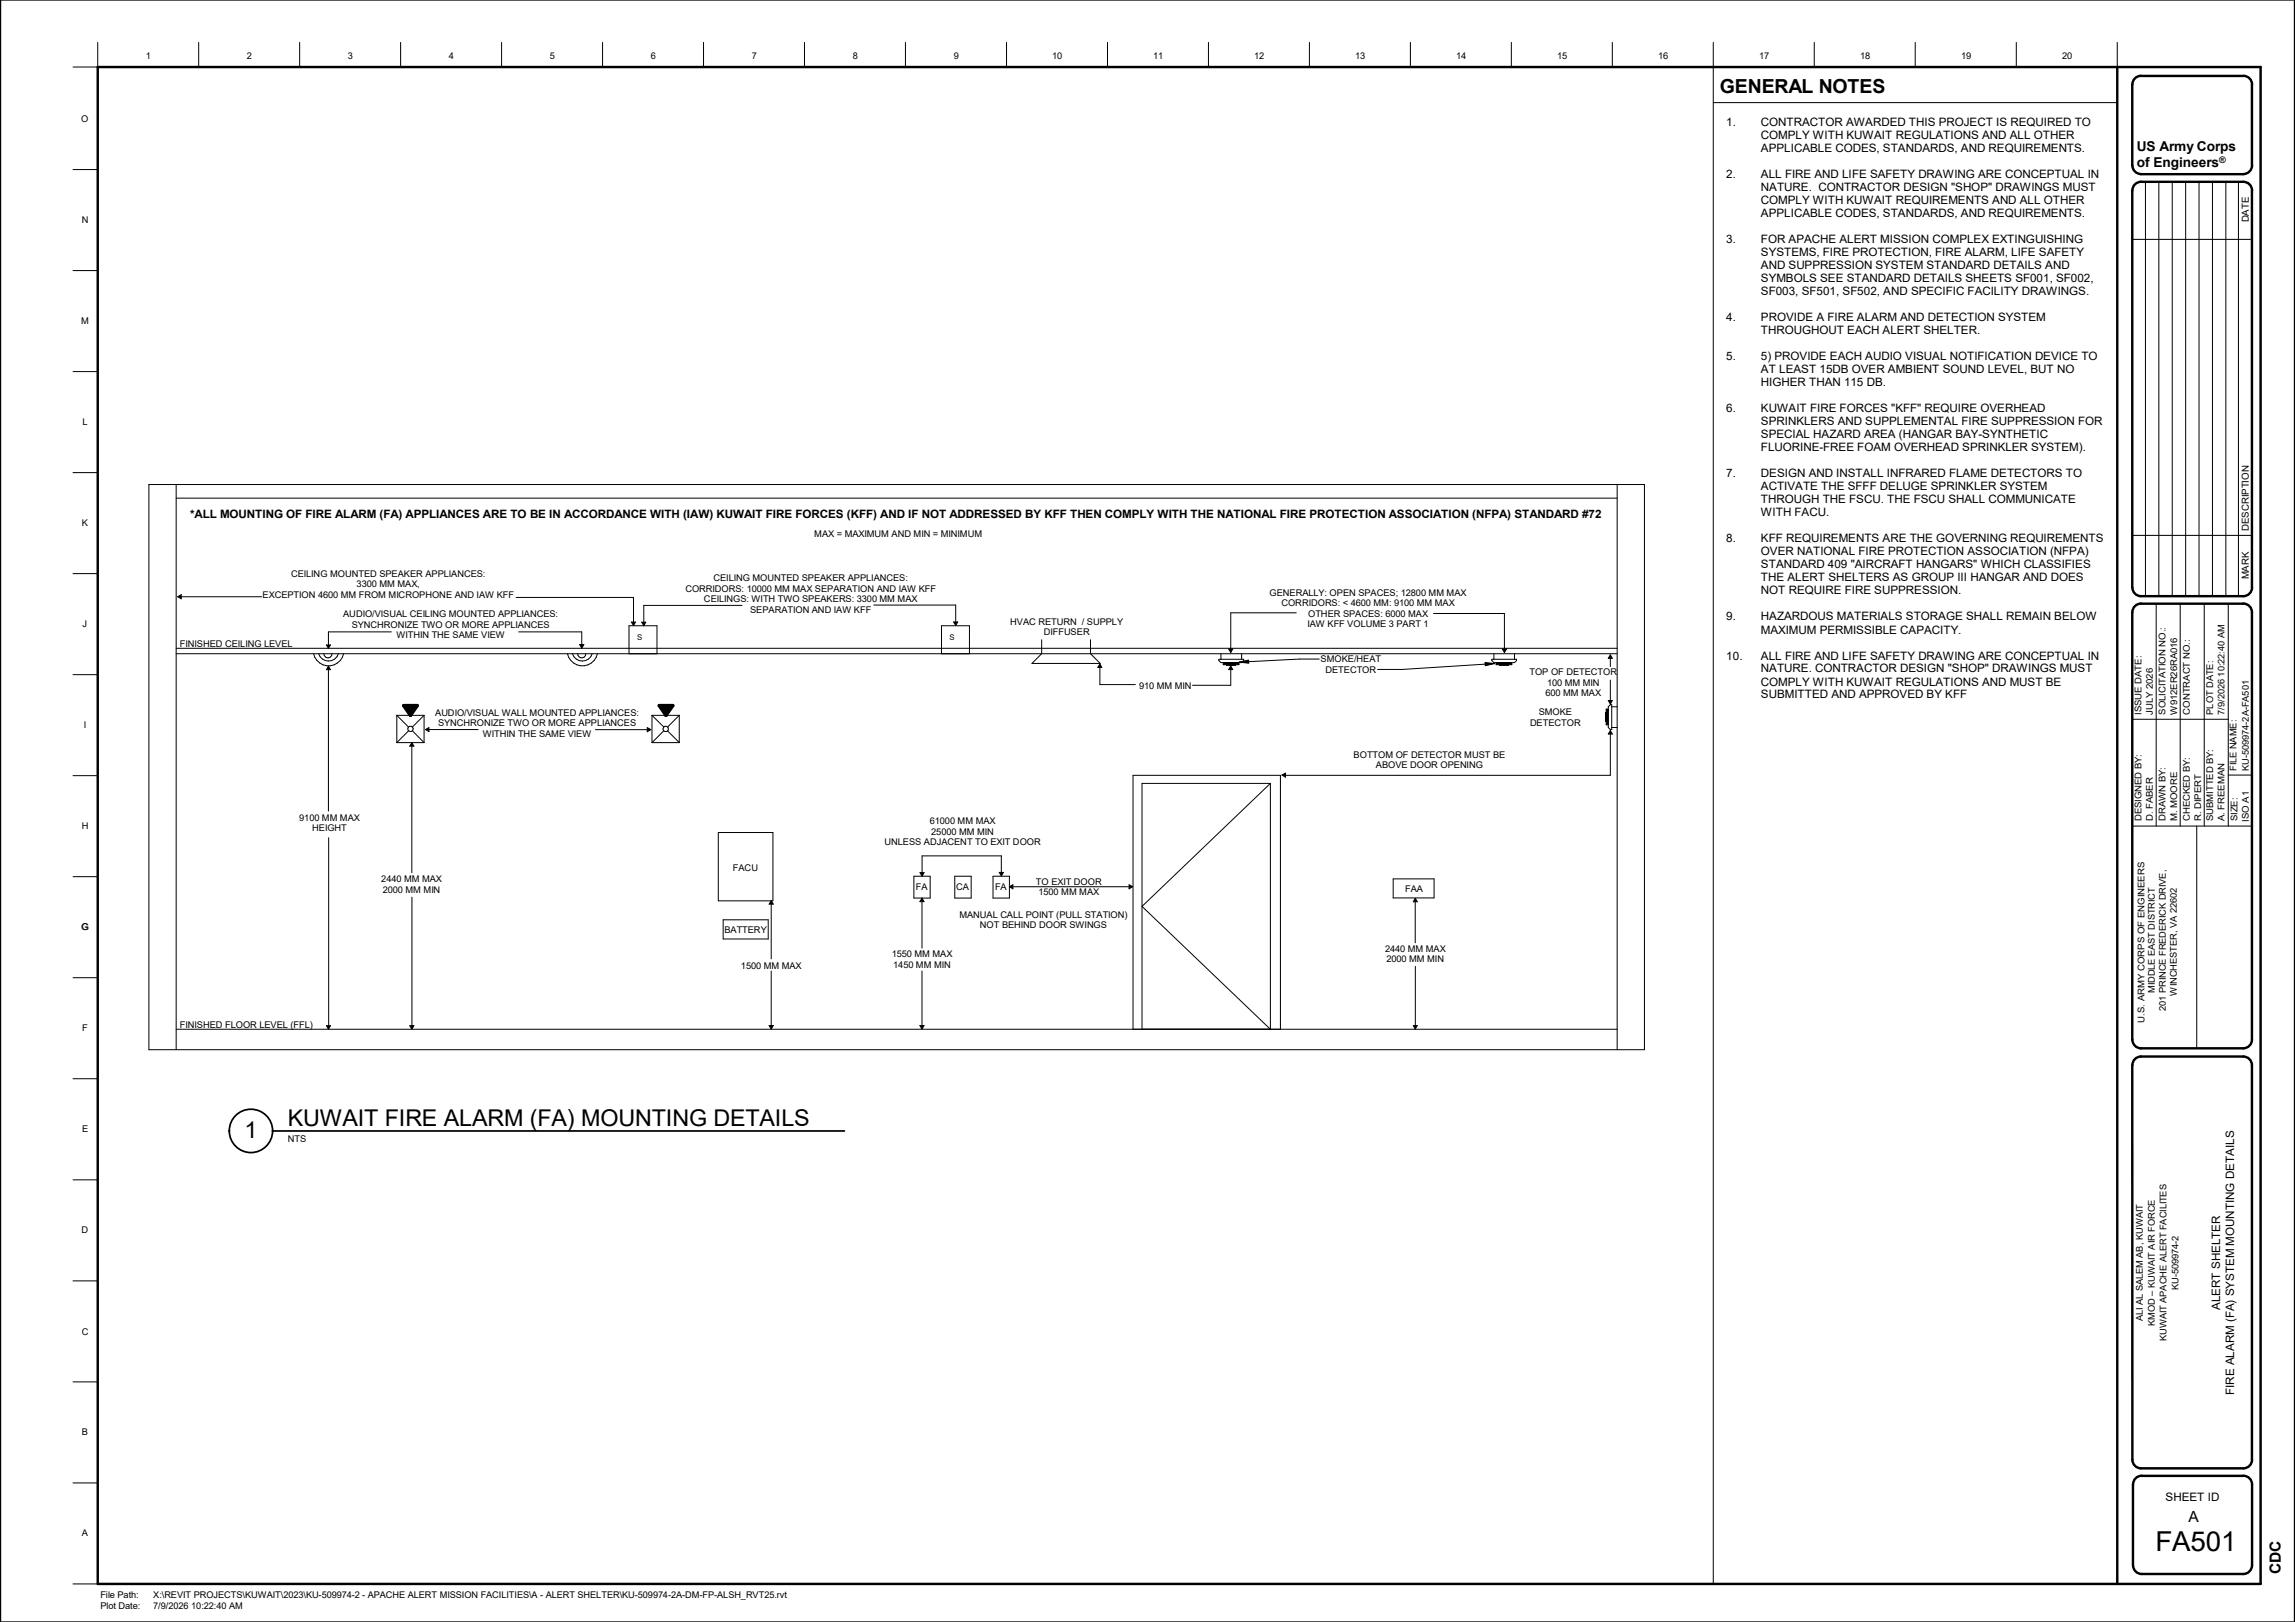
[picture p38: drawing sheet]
<svg xmlns="http://www.w3.org/2000/svg" width="841mm" height="594mm" viewBox="0 0 841 594" stroke-linecap="round" stroke-linejoin="round" font-family="sans-serif">
<defs><g id="words">
<text font-size="10.1" x="789.9" y="567.9">FA501</text>
<g font-size="8.5">
<text x="105.5" y="412.2">KUWAIT FIRE ALARM (FA) MOUNTING DETAILS</text>
<text x="89.6" y="417">1</text>
</g>
<text font-size="7.1" x="630.3" y="34.1">GENERAL NOTES</text>
<g font-size="5.6">
<text x="802" y="557.4">A</text>
<text x="835.9" y="576.7" transform="rotate(-90 835.9 576.7)">CDC</text>
</g>
<g font-size="5">
<text x="783.1" y="55.5">US Army Corps</text>
<text x="783.1" y="61.3">of Engineers</text>
</g>
<g font-size="4.3">
<text x="813.6" y="479.8" transform="rotate(-90 813.6 479.8)">ALERT SHELTER</text>
<text x="818.7" y="510.9" transform="rotate(-90 818.7 510.9)">FIRE ALARM (FA) SYSTEM MOUNTING DETAILS</text>
<text x="793.6" y="549.7">SHEET ID</text>
</g>
<g font-size="4.2">
<text x="632.6" y="46.3">1.</text>
<text x="645.3" y="46.3">CONTRACTOR AWARDED THIS PROJECT IS REQUIRED TO</text>
<text x="645.3" y="51.1">COMPLY WITH KUWAIT REGULATIONS AND ALL OTHER</text>
<text x="645.3" y="55.8">APPLICABLE CODES, STANDARDS, AND REQUIREMENTS.</text>
<text x="632.6" y="65.3">2.</text>
<text x="645.3" y="65.3">ALL FIRE AND LIFE SAFETY DRAWING ARE CONCEPTUAL IN</text>
<text x="645.3" y="70.1">NATURE. CONTRACTOR DESIGN &quot;SHOP&quot; DRAWINGS MUST</text>
<text x="645.3" y="74.8">COMPLY WITH KUWAIT REQUIREMENTS AND ALL OTHER</text>
<text x="645.3" y="79.6">APPLICABLE CODES, STANDARDS, AND REQUIREMENTS.</text>
<text x="632.6" y="89.2">3.</text>
<text x="645.3" y="89.2">FOR APACHE ALERT MISSION COMPLEX EXTINGUISHING</text>
<text x="645.3" y="93.9">SYSTEMS, FIRE PROTECTION, FIRE ALARM, LIFE SAFETY</text>
<text x="645.3" y="98.7">AND SUPPRESSION SYSTEM STANDARD DETAILS AND</text>
<text x="645.3" y="103.4">SYMBOLS SEE STANDARD DETAILS SHEETS SF001, SF002,</text>
<text x="645.3" y="108.2">SF003, SF501, SF502, AND SPECIFIC FACILITY DRAWINGS.</text>
<text x="632.6" y="117.7">4.</text>
<text x="645.3" y="117.7">PROVIDE A FIRE ALARM AND DETECTION SYSTEM</text>
<text x="645.3" y="122.5">THROUGHOUT EACH ALERT SHELTER.</text>
<text x="632.6" y="132">5.</text>
<text x="645.3" y="132">5) PROVIDE EACH AUDIO VISUAL NOTIFICATION DEVICE TO</text>
<text x="645.3" y="136.8">AT LEAST 15DB OVER AMBIENT SOUND LEVEL, BUT NO</text>
<text x="645.3" y="141.5">HIGHER THAN 115 DB.</text>
<text x="632.6" y="151">6.</text>
<text x="645.3" y="151">KUWAIT FIRE FORCES &quot;KFF&quot; REQUIRE OVERHEAD</text>
<text x="645.3" y="155.8">SPRINKLERS AND SUPPLEMENTAL FIRE SUPPRESSION FOR</text>
<text x="645.3" y="160.6">SPECIAL HAZARD AREA (HANGAR BAY-</text>
<text x="726.4" y="160.6">SYNTHETIC</text>
<text x="645.3" y="165.4">FLUORINE-FREE FOAM OVERHEAD SPRINKLER SYSTEM).</text>
<text x="632.6" y="174.9">7.</text>
<text x="645.3" y="179.6">ACTIVATE THE SFFF DELUGE SPRINKLER SYSTEM</text>
<text x="645.3" y="174.9">DESIGN AND INSTALL INFRARED FLAME DETECTORS TO</text>
<text x="645.3" y="184.4">THROUGH THE FSCU. THE FSCU SHALL COMMUNICATE</text>
<text x="69.6" y="189.6">*ALL MOUNTING OF FIRE ALARM (FA) APPLIANCES ARE TO BE IN ACCORDANCE WITH (IAW) KUWAIT FIRE FORCES (KFF) AND IF NOT ADDRESSED BY KFF THEN COMPLY WITH THE NATIONAL FIRE PROTECTION ASSOCIATION (NFPA) STANDARD #72</text>
<text x="645.3" y="189.1">WITH FACU.</text>
<text x="632.6" y="198.7">8.</text>
<text x="645.3" y="198.7">KFF REQUIREMENTS ARE THE GOVERNING REQUIREMENTS</text>
<text x="645.3" y="203.5">OVER NATIONAL FIRE PROTECTION ASSOCIATION (NFPA)</text>
<text x="645.3" y="208.2">STANDARD 409 &quot;AIRCRAFT HANGARS&quot; WHICH CLASSIFIES</text>
<text x="645.3" y="213">THE ALERT SHELTERS AS GROUP III HANGAR AND DOES</text>
<text x="645.3" y="217.7">NOT REQUIRE FIRE SUPPRESSION.</text>
<text x="632.6" y="227.2">9.</text>
<text x="645.3" y="227.2">HAZARDOUS MATERIALS STORAGE SHALL REMAIN BELOW</text>
<text x="645.3" y="232">MAXIMUM PERMISSIBLE CAPACITY.</text>
<text x="632.6" y="241.6">10.</text>
<text x="645.3" y="241.6">ALL FIRE AND LIFE SAFETY DRAWING ARE CONCEPTUAL IN</text>
<text x="645.3" y="246.3">NATURE. CONTRACTOR DESIGN &quot;SHOP&quot; DRAWINGS MUST</text>
<text x="645.3" y="251.1">COMPLY WITH KUWAIT REGULATIONS AND MUST BE</text>
<text x="645.3" y="255.8">SUBMITTED AND APPROVED BY KFF</text>
</g>
<g font-size="3.5">
<text x="824.1" y="81.4" transform="rotate(-90 824.1 81.4)">DATE</text>
<text x="824.1" y="194.4" transform="rotate(-90 824.1 194.4)">DESCRIPTION</text>
<text x="824.1" y="212.2" transform="rotate(-90 824.1 212.2)">MARK</text>
</g>
<g font-size="3.4">
<text x="53.5" y="21.5">1</text>
<text x="90.5" y="21.5">2</text>
<text x="127.5" y="21.5">3</text>
<text x="164.5" y="21.5">4</text>
<text x="201.5" y="21.5">5</text>
<text x="238.5" y="21.5">6</text>
<text x="275.5" y="21.5">7</text>
<text x="312.5" y="21.5">8</text>
<text x="349.5" y="21.5">9</text>
<text x="385.6" y="21.5">10</text>
<text x="422.6" y="21.5">11</text>
<text x="459.6" y="21.5">12</text>
<text x="496.6" y="21.5">13</text>
<text x="533.7" y="21.5">14</text>
<text x="570.7" y="21.5">15</text>
<text x="607.7" y="21.5">16</text>
<text x="644.7" y="21.5">17</text>
<text x="681.7" y="21.5">18</text>
<text x="718.7" y="21.5">19</text>
<text x="755.7" y="21.5">20</text>
<text x="29.8" y="44.6">O</text>
<text x="29.9" y="81.6">N</text>
<text x="29.8" y="118.6">M</text>
<text x="30.2" y="155.6">L</text>
<text x="30" y="192.6">K</text>
<text x="298.4" y="196.6">MAX = MAXIMUM AND MIN = MINIMUM</text>
<text x="106.7" y="211.2">CEILING MOUNTED SPEAKER APPLIANCES:</text>
<text x="130.7" y="215.1">3300 MM MAX,</text>
<text x="261.5" y="212.9">CEILING MOUNTED SPEAKER APPLIANCES:</text>
<text x="96.2" y="218.9">EXCEPTION 4600 MM FROM MICROPHONE AND IAW KFF</text>
<text x="251.2" y="216.8">CORRIDORS: 10000 MM MAX SEPARATION AND IAW KFF</text>
<text x="258" y="220.6">CEILINGS: WITH TWO SPEAKERS: 3300 MM MAX</text>
<text x="465.2" y="218.1">GENERALLY: OPEN SPACES; 12800 MM MAX</text>
<text x="469.6" y="222">CORRIDORS: &lt; 4600 MM: 9100 MM MAX</text>
<text x="125.8" y="226.1">AUDIO/VISUAL CEILING MOUNTED APPLIANCES:</text>
<text x="274.9" y="224.5">SEPARATION AND IAW KFF</text>
<text x="479.4" y="225.8">OTHER SPACES: 6000 MAX</text>
<text x="30.3" y="229.6">J</text>
<text x="128.9" y="230">SYNCHRONIZE TWO OR MORE APPLIANCES</text>
<text x="145.3" y="233.8">WITHIN THE SAME VIEW</text>
<text x="370.2" y="228.9">HVAC RETURN / SUPPLY</text>
<text x="382.5" y="232.7">DIFFUSER</text>
<text x="479.1" y="229.7">IAW KFF VOLUME 3 PART 1</text>
<text x="66" y="236.8">FINISHED CEILING LEVEL</text>
<text x="484" y="242.5">SMOKE/HEAT</text>
<text x="485.7" y="246.4">DETECTOR</text>
<text x="560.5" y="247.4">TOP OF DETECTOR</text>
<text x="566.9" y="251.2">100 MM MIN</text>
<text x="417.4" y="252.2">910 MM MIN</text>
<text x="566.3" y="255.1">600 MM MAX</text>
<text x="159.5" y="262.1">AUDIO/VISUAL WALL MOUNTED APPLIANCES:</text>
<text x="563.9" y="262">SMOKE</text>
<text x="784.8" y="261.7" transform="rotate(-90 784.8 261.7)">ISSUE DATE:</text>
<text x="788.9" y="261.7" transform="rotate(-90 788.9 261.7)">JULY 2026</text>
<text x="793.6" y="261.7" transform="rotate(-90 793.6 261.7)">SOLICITATION NO.:</text>
<text x="797.8" y="261.7" transform="rotate(-90 797.8 261.7)">W912ER26RA016</text>
<text x="802.4" y="261.7" transform="rotate(-90 802.4 261.7)">CONTRACT NO.:</text>
<text x="811.1" y="261.7" transform="rotate(-90 811.1 261.7)">PLOT DATE:</text>
<text x="815.2" y="261.7" transform="rotate(-90 815.2 261.7)">7/9/2026 10:22:40 AM</text>
<text x="30.7" y="266.6">I</text>
<text x="160.5" y="266">SYNCHRONIZE TWO OR MORE APPLIANCES</text>
<text x="177" y="269.8">WITHIN THE SAME VIEW</text>
<text x="560.7" y="265.8">DETECTOR</text>
<text x="496.1" y="277.5">BOTTOM OF DETECTOR MUST BE</text>
<text x="504.2" y="281.3">ABOVE DOOR OPENING</text>
<text x="819.6" y="282.3" transform="rotate(-90 819.6 282.3)">FILE NAME:</text>
<text x="824.1" y="282.3" transform="rotate(-90 824.1 282.3)">KU-509974-2A-FA501</text>
<text x="29.9" y="303.6">H</text>
<text x="109.6" y="300.7">9100 MM MAX</text>
<text x="114.4" y="304.5">HEIGHT</text>
<text x="340.7" y="301.8">61000 MM MAX</text>
<text x="341.3" y="305.6">25000 MM MIN</text>
<text x="784.8" y="300.8" transform="rotate(-90 784.8 300.8)">DESIGNED BY:</text>
<text x="788.9" y="300.8" transform="rotate(-90 788.9 300.8)">D. FABER</text>
<text x="793.6" y="300.8" transform="rotate(-90 793.6 300.8)">DRAWN BY:</text>
<text x="797.8" y="300.8" transform="rotate(-90 797.8 300.8)">M. MOORE</text>
<text x="802.4" y="300.8" transform="rotate(-90 802.4 300.8)">CHECKED BY:</text>
<text x="806.6" y="300.8" transform="rotate(-90 806.6 300.8)">R. DIPERT</text>
<text x="811.1" y="300.8" transform="rotate(-90 811.1 300.8)">SUBMITTED BY:</text>
<text x="815.2" y="300.8" transform="rotate(-90 815.2 300.8)">A. FREEMAN</text>
<text x="820" y="300.8" transform="rotate(-90 820 300.8)">SIZE:</text>
<text x="824.1" y="300.9" transform="rotate(-90 824.1 300.9)">ISO A1</text>
<text x="324.1" y="309.5">UNLESS ADJACENT TO EXIT DOOR</text>
<text x="139.7" y="323">2440 MM MAX</text>
<text x="268.6" y="318.9">FACU</text>
<text x="140.3" y="326.9">2000 MM MIN</text>
<text x="335.7" y="326">FA</text>
<text x="350.4" y="326">CA</text>
<text x="364.7" y="326">FA</text>
<text x="379.6" y="324">TO EXIT DOOR</text>
<text x="380.6" y="327.9">1500 MM MAX</text>
<text x="514.9" y="326.8">FAA</text>
<text x="29.8" y="340.6">G</text>
<text x="265.5" y="341.8">BATTERY</text>
<text x="351.6" y="336.1">MANUAL CALL POINT (PULL STATION)</text>
<text x="359.1" y="339.9">NOT BEHIND DOOR SWINGS</text>
<text x="326.8" y="350.6">1550 MM MAX</text>
<text x="507.6" y="348.6">2440 MM MAX</text>
<text x="508.1" y="352.5">2000 MM MIN</text>
<text x="271.5" y="354.8">1500 MM MAX</text>
<text x="327.3" y="354.5">1450 MM MIN</text>
<text x="789.7" y="363.8" transform="rotate(-90 789.7 363.8)">MIDDLE EAST DISTRICT</text>
<text x="797.7" y="364.6" transform="rotate(-90 797.7 364.6)">WINCHESTER, VA 22602</text>
<text x="793.7" y="370.2" transform="rotate(-90 793.7 370.2)">201 PRINCE FREDERICK DRIVE,</text>
<text x="30.1" y="377.6">F</text>
<text x="66" y="376.5">FINISHED FLOOR LEVEL (FFL)</text>
<text x="785.8" y="374.5" transform="rotate(-90 785.8 374.5)">U.S. ARMY CORPS OF ENGINEERS</text>
<text x="30.1" y="414.7">E</text>
<text x="105.5" y="418.2">NTS</text>
<text x="29.9" y="451.7">D</text>
<text x="798.3" y="472.5" transform="rotate(-90 798.3 472.5)">KU-509974-2</text>
<text x="785.2" y="483.9" transform="rotate(-90 785.2 483.9)">ALI AL SALEM AB, KUWAIT</text>
<text x="789.7" y="485.6" transform="rotate(-90 789.7 485.6)">KMOD – KUWAIT AIR FORCE</text>
<text x="29.9" y="488.8">C</text>
<text x="794" y="491.3" transform="rotate(-90 794 491.3)">KUWAIT APACHE ALERT FACILITES</text>
<text x="30" y="525.7">B</text>
<text x="30" y="562.7">A</text>
<text x="36.8" y="585.4">File Path:</text>
<text x="56.1" y="585.4">X:\REVIT PROJECTS\KUWAIT\2023\KU-509974-2 - APACHE ALERT MISSION FACILITIES\A - ALERT SHELTER\KU-509974-2A-DM-FP-ALSH_RVT25.rvt</text>
<text x="36.8" y="589.5">Plot Date:</text>
<text x="56.1" y="589.5">7/9/2026 10:22:40 AM</text>
</g>
<text font-size="3.3" x="813.3" y="59.8">®</text>
<g font-size="2.9">
<text x="233.5" y="234.2">S</text>
<text x="347.9" y="234.2">S</text>
</g>
</g></defs>
<g fill="#000">
<path d="M65.1 217.8h1.3v1.5h-1.3zM119.7 236.2h1.4v1.2h-1.4zM212.5 236.1h1.5v1.3h-1.5zM231.4 227.8h1.5v1.3h-1.5zM235.2 227.9h1.4v1.3h-1.4zM349.5 227.8h1.5v1.3h-1.5zM450.3 237.7h1.4v1.3h-1.4zM550.6 237.7h1.5v1.3h-1.5zM119.6 244h1.5v1.3h-1.5zM402.3 243.2h1.5v1.3h-1.5zM448.3 242.7h5.7v1h-5.7zM450.3 243.9h1.4v1.3h-1.4z"/>
<path d="M548.3 242.7h5.7v1h-5.7zM589.4 239.8h1.4v1.3h-1.4zM589.4 256.6h1.4v1.3h-1.4zM148 258.4h4.9v3.6h-4.9zM150.2 272h1.5v1.3h-1.5zM155.9 266.5h1.3v1.4h-1.3zM237.2 266.5h1.3v1.5h-1.3zM241.6 258.4h4.9v3.6h-4.9zM588.3 259.7h1.1v5.8h-1.1zM589.4 267.6h1.4v1.3h-1.4zM469.8 283.2h1.3v1.4h-1.3zM281.9 329.9h1.5v1.3h-1.5z"/>
<path d="M337.1 328.9h1.5v1.3h-1.5zM337.2 319.6h1.4v1.3h-1.4zM366.2 319.5h1.5v1.3h-1.5zM369.9 324.1h1.3v1.4h-1.3zM413.8 324.1h1.3v1.4h-1.3zM517.9 329h1.5v1.3h-1.5zM119.7 375.7h1.4v1.2h-1.4zM150.2 375.7h1.5v1.2h-1.5zM281.9 375.6h1.5v1.3h-1.5zM337.1 375.6h1.5v1.3h-1.5zM517.9 375.6h1.5v1.3h-1.5z"/>
</g>
<g fill="none" stroke="#000" stroke-width=".37">
<path d="M54.6 177.5h548v207h-548zM64.6 177.5v207M592.6 177.5v207M64.6 182.5h528M65.1 218.6l1.3-.8v1.5zM65.9 218.6h30M189.1 218.8h43.1v9M64.6 239.4h528M64.6 237.4h528M114.9 239.4a5.6 5.6 0 0 0 5.5 4.5 5.6 5.6 0 0 0 5.5-4.5M116.8 239.4a3.8 3.8 0 0 0 3.6 2.7 3.8 3.8 0 0 0 3.6-2.7M118.7 239.4a1.5 1.5 0 0 0 1.5 1.6 1.5 1.5 0 0 0 1.5-1.6"/>
<path d="M119.6 236.2h1.5l-.7 1.3zM143.4 231.4h-23v4.8M190.1 231.4h23.1v4.7M207.9 239.4a5.6 5.6 0 0 0 5.5 4.5 5.6 5.6 0 0 0 5.5-4.5M209.8 239.4a3.8 3.8 0 0 0 3.6 2.7 3.8 3.8 0 0 0 3.6-2.7M211.7 239.4a1.5 1.5 0 0 0 1.5 1.6 1.5 1.5 0 0 0 1.5-1.6M212.4 236.1h1.6l-.8 1.3zM230.5 239.4v-10.2h10.2v10.2M231.4 227.8h1.5l-.7 1.4zM235.2 227.9h1.4l-.7 1.3zM271.9 221.7h-36v6.2M320.2 221.6h30v6.2"/>
<path d="M345 239.4v-10.2h10.3v10.2M349.5 227.8h1.5l-.8 1.3zM381.7 234.3v5.1l-3.5 3.6h25l-3.6-3.6v-5.1M447.4 239.4v2.1M450.3 237.7h1.4l-.7 1.3zM455 239.4v2.1M475 224.5h-24v13.2M525.3 224.7h26v13M547.5 239.4v2.1M550.5 237.7h1.6l-.8 1.3zM555 239.4v2.1M590.1 239.8l.7 1.3h-1.4z"/>
<path d="M120.4 244l.7 1.3h-1.5zM120.4 245.3v51.8M403.1 243.2l.7 1.3h-1.5zM403.1 244.5v6.2h13M446.7 241.5h9.1v.4l-.8 .8h-7.6l-.7-.8zM448.3 242.7v.8h1.2v.2l4.5-.2v-.8M451 243.9l.7 1.3h-1.4zM451 245.2v5.8h-14M546.7 241.5h9.1v.4l-.8 .8h-7.5l-.8-.8zM548.3 242.7v.8h1.2v.2h3.3v-.2h1.2v-.8M589.4 259.7h-.8v1.3h-.3l.3 4.5h.8M589.4 256.6h1.4l-.7 1.3z"/>
<path d="M590.1 258.1h.5v9.1h-.5l-.7-.8v-7.5zM590.1 241.1v3M590.1 249.1v7.5M590.6 258.9h2M145.4 262h10M145.4 262v10M145.4 272h10M145.4 262l4.3 4.3M149.7 267.7l-4.3 4.3M150.9 272l.8 1.3h-1.5zM150.9 273.3v46.3M151.1 267.7l4.3 4.3"/>
<path d="M155.4 262v10M155.4 262l-4.3 4.3M155.9 267.2l1.3-.7v1.5zM157.2 267.2h18M218.2 267.3h19M237.2 266.5l1.3 .8-1.3 .7zM238.9 262h10M238.9 272h10M238.9 262v10M238.9 262l4.3 4.3M243.2 267.7l-4.3 4.3M244.6 267.7l4.4 4.3"/>
<path d="M248.9 262v10M248.9 262l-4.3 4.3M590.1 267.6l.7 1.3h-1.4zM590.1 268.9v15.1h-119M590.6 266.4h2M465.5 286.9h-47v90.1M469.8 283.9l1.3-.7v1.4zM120.4 306.8v69M263.2 304.9h20.1v25h-20.1zM337.1 319.6h1.5l-.7 1.3zM366.2 319.5h1.5l-.8 1.3zM366.9 319.5v-6h-29v6.1"/>
<path d="M151 328.6v47M265 336.9h16.5v7h-16.5zM282.6 329.9l.8 1.3h-1.5zM282.6 331.2v20M334.9 320.9h6v8h-6zM337.9 328.9l.7 1.3h-1.5zM337.9 330.2v17.1M349.9 320.9h6v8h-6zM363.9 320.9h6v8h-6zM369.9 324.8l1.3-.7v1.4zM371.2 324.8h42.6M413.8 324.1l1.3 .7-1.3 .7z"/>
<path d="M418.5 332l47-45.1v90.1zM510.5 321.9h15v7h-15zM518.6 329l.8 1.3h-1.5zM518.6 330.3v15M282.6 355.6v20M337.9 355.6v20M518.7 353.9v21.8M64.6 377h528M119.6 375.7h1.5l-.7 1.3zM150.2 375.7h1.5l-.8 1.3zM281.9 375.6h1.5l-.8 1.3zM337.1 375.6h1.5l-.7 1.3z"/>
<path d="M415.2 377v-93h54v93M517.9 375.6h1.5l-.8 1.3z"/>
<circle cx="150.4" cy="267" r=".99"/>
<circle cx="243.9" cy="267" r="1"/>
</g>
<path d="M148 258.4h4.9l-2.5 3.6zM241.6 258.4h4.9l-2.4 3.6z" fill="none" stroke="#000" stroke-width="1.3"/>
<g fill="#fff">
<path d="M69.6 185.6h306.1v5h-306.1z"/>
<path d="M375.7 185.6h211.2v5h-211.2z"/>
</g>
<g fill="none" stroke="#000" stroke-width=".37">
<path d="M35.8 15.5v9.1h-9M72.8 15.5v9.1M109.8 15.5v9.1M146.8 15.5v9.1M183.8 15.5v9.1M220.8 15.5v9.1M257.8 15.5v9.1M294.8 15.5v9.1M331.8 15.5v9.1M368.9 15.5v9.1M405.8 15.5v9.1M442.8 15.5v9.1"/>
<path d="M479.8 15.5v9.1M516.8 15.5v9.1M553.8 15.5v9.1M590.8 15.5v9.1M627.8 15.5v564.6M664.8 15.5v9.1M701.8 15.5v9.1M738.9 15.5v9.1M775.9 15.5v9.1M627.8 37.6h148.1M26.8 62.1h9M786.2 66.6v151.8"/>
<path d="M791.1 66.6v151.8M796 66.6v151.8M800.9 66.6v151.8M805.9 66.6v151.8M810.8 66.6v151.8M815.7 66.6v151.8M820.3 66.6v151.8M26.8 99.1h9M781.4 87.7h43.8M26.8 136.1h9M26.8 173.1h9M781.4 196.1h43.8"/>
<path d="M26.8 210.1h9M790.2 221.1v81.5M799 221.1v81.5M807.8 221.1v81.5M816.6 221.1v81.5M26.8 247.1h9M454.1 242.5l3.4-.7 .1 1.1zM483.4 241.4h-7.1l-22.2 1.1M544.2 242.7l3.5 .3-3.4 .8zM547.7 243l-33.9 2.2h-9M781.4 263.4h35.2M26.8 284.1h9"/>
<path d="M816.6 283.9h8.6M781.4 302.6h43.8M805 302.6v81.4M26.8 321.1h9M26.8 358.1h9M26.8 395.1h9M26.8 432.1h9M26.8 469.1h9M26.8 506.1h9M26.8 543.1h9M26.8 580.1h9"/>
</g>
<path d="M454.1 242.5l3.4-.7 .1 1.1zM544.2 242.7l3.5 .3-3.4 .8z" fill="#000"/>
<g fill="none" stroke="#000" stroke-width=".89">
<path d="M0 0v594.1M841 0v594.1M35.8 24.6h792.6v555.5h-792.6zM775.9 24.6v555.5M781.4 31v29.6M784.6 27.8h37.5M784.6 27.8a3.1 3.1 0 0 0-3.2 3.1M822.1 27.8a3.2 3.2 0 0 1 3.2 3.1l-.1 29.7M781.4 69.8v145.4M781.4 60.6a3.2 3.2 0 0 0 3.2 3.2h37.5M822.1 66.6h-37.5a3.1 3.1 0 0 0-3.2 3.2M822.1 66.6a3.2 3.2 0 0 1 3.2 3.2"/>
<path d="M825.2 69.8l.1 145.4a3.2 3.2 0 0 1-3.2 3.2M825.3 60.6a3.2 3.2 0 0 1-3.2 3.2M781.4 215.2a3.2 3.2 0 0 0 3.2 3.2h37.5M781.4 224.3v156.5M781.4 224.2a3.1 3.1 0 0 1 3.2-3.1h37.5a3.2 3.2 0 0 1 3.1 3.2v156.5a3.2 3.2 0 0 1-3.1 3.2h-37.5a3.2 3.2 0 0 1-3.2-3.2M781.4 390.1v144.5a3.2 3.2 0 0 0 3.2 3.2h37.5M781.4 390.1a3.1 3.1 0 0 1 3.2-3.1h37.5a3.2 3.2 0 0 1 3.1 3.1l.1 144.5a3.2 3.2 0 0 1-3.2 3.2M784.8 540.6l37.3-.1a3.2 3.2 0 0 1 3.2 3.2v29.6a3.2 3.2 0 0 1-3.2 3.2h-37.3M784.9 540.5a3.2 3.2 0 0 0-3.3 3.2l.1 29.6a3.2 3.2 0 0 0 3.2 3.2"/>
</g>
<circle cx="92" cy="414.2" r="7.9" fill="none" stroke="#000" stroke-width=".63"/>
<g fill="#fff">
<path d="M105.5 415.1h6.7v3.9h-6.7z"/>
<path d="M89.6 409.4h4.7v9.4h-4.7z"/>
<path d="M105.5 404.7h191.2v9.4h-191.2z"/>
</g>
<path d="M99.9 414.2h209.6" fill="none" stroke="#000" stroke-width=".63"/>
<g fill="#fff">
<path d="M632.6 42.5h4.8v4.7h-4.8z"/>
<path d="M645.3 42.5h122.2v4.7h-122.2z"/>
<path d="M645.3 47.2h116.1v4.8h-116.1z"/>
<path d="M645.3 52h118.8v4.8h-118.8z"/>
<path d="M632.6 61.5h4.8v4.8h-4.8z"/>
<path d="M645.3 61.5h125.2v4.8h-125.2z"/>
<path d="M645.3 66.3h123.9v4.7h-123.9z"/>
<path d="M645.3 71h119.7v4.8h-119.7z"/>
<path d="M645.3 75.8h118.8v4.8h-118.8z"/>
<path d="M632.6 85.3h4.8v4.8h-4.8z"/>
<path d="M645.3 85.3h119.3v4.8h-119.3z"/>
<path d="M645.3 90.1h119.6v4.8h-119.6z"/>
<path d="M645.3 94.9h114.3v4.7h-114.3z"/>
<path d="M645.3 99.6h123.1v4.8h-123.1z"/>
<path d="M645.3 104.4h120.3v4.7h-120.3z"/>
<path d="M632.6 113.9h4.8v4.8h-4.8z"/>
<path d="M645.3 113.9h105.6v4.8h-105.6z"/>
<path d="M645.3 118.7h80.4v4.7h-80.4z"/>
<path d="M632.6 128.2h4.8v4.8h-4.8z"/>
<path d="M645.3 128.2h124.6v4.8h-124.6z"/>
<path d="M645.3 133h116.1v4.7h-116.1z"/>
<path d="M645.3 137.7h45.9v4.8h-45.9z"/>
<path d="M632.6 147.2h4.8v4.8h-4.8z"/>
<path d="M645.3 147.2h105.5v4.8h-105.5z"/>
<path d="M645.3 152h126.4v4.8h-126.4z"/>
<path d="M645.3 156.8h79.7v4.7h-79.7z"/>
<path d="M725 156.8h1.4v4.7h-1.4z"/>
<path d="M726.4 156.8h25.3v4.7h-25.3z"/>
<path d="M645.3 161.5h21.4v4.8h-21.4z"/>
<path d="M666.7 161.5h1.4v4.8h-1.4z"/>
<path d="M668.1 161.5h96.3v4.8h-96.3z"/>
<path d="M632.6 171.1h4.8v4.7h-4.8z"/>
<path d="M645.3 171.1h118.9v4.7h-118.9z"/>
<path d="M645.3 175.8h106.2v4.8h-106.2z"/>
<path d="M645.3 180.6h116.6v4.7h-116.6z"/>
<path d="M645.3 185.3h25v4.8h-25z"/>
<path d="M632.6 194.9h4.8v4.7h-4.8z"/>
<path d="M645.3 194.9h44.6v4.7h-44.6z"/>
<path d="M689.9 194.9h81v4.7h-81z"/>
<path d="M645.3 199.6h121.3v4.8h-121.3z"/>
<path d="M645.3 204.4h122.1v4.8h-122.1z"/>
<path d="M645.3 209.2h119.5v4.7h-119.5z"/>
<path d="M645.3 213.9h74.7v4.8h-74.7z"/>
<path d="M632.6 223.4h4.8v4.8h-4.8z"/>
<path d="M645.3 223.4h124.3v4.8h-124.3z"/>
<path d="M645.3 228.2h73.5v4.8h-73.5z"/>
<path d="M632.6 237.7h6v4.8h-6z"/>
<path d="M645.3 237.7h125.2v4.8h-125.2z"/>
<path d="M645.3 242.5h122.8v4.8h-122.8z"/>
<path d="M645.3 247.3h111.3v4.7h-111.3z"/>
<path d="M645.3 252h75.6v4.8h-75.6z"/>
</g>
<use href="#words"/>
</svg>
